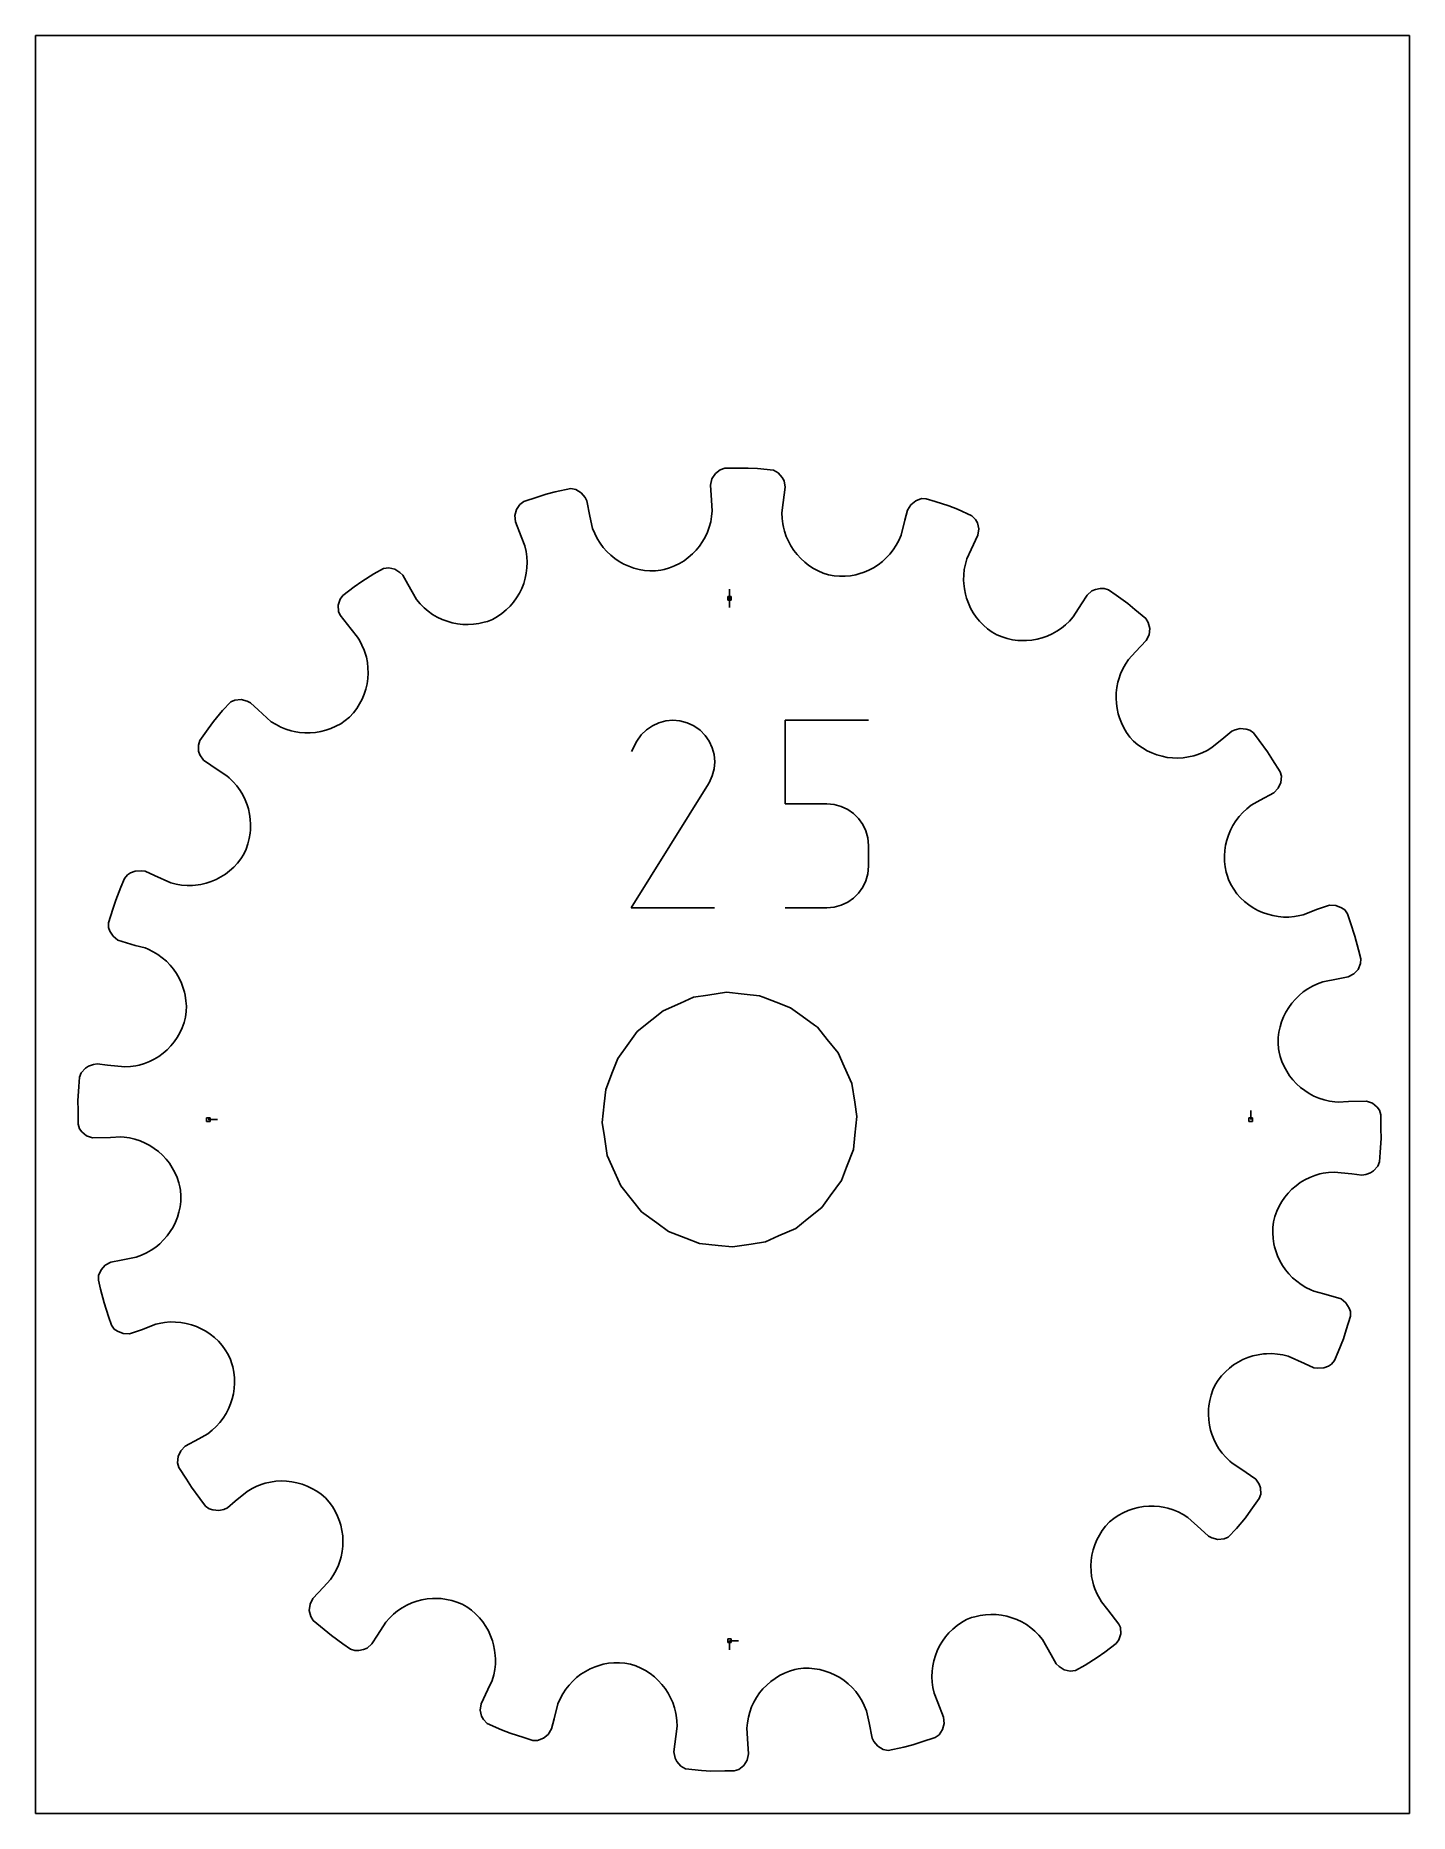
# Model space of a CAD drawing. Extents: x 0 to 216, y 0 to 279.
import ezdxf

# ---------------------------------------------------------------- set-up
doc = ezdxf.new("R2010")
doc.units = 0

msp = doc.modelspace()

# ---------------------------------------------------------------- linework, layer by layer
at = {"layer": 'annotation', "color": 1}
for p, q in [((109.051908, 190.959435), (109.051908, 192.388185)), ((109.051908, 190.959435), (109.051908, 192.388185)), ((109.051908, 192.388185), (109.051908, 190.959435)), ((109.051908, 190.959435), (109.051908, 189.530685)), ((96.931517, 170.932057), (96.001314, 170.290613)), ((97.948251, 171.400667), (96.931517, 170.932057)), ((99.026615, 171.689974), (97.948251, 171.400667)), ((100.141707, 171.793509), (99.026615, 171.689974)), ((101.268625, 171.704804), (100.141707, 171.793509)), ((102.382469, 171.417389), (101.268625, 171.704804)), ((103.458336, 170.924796), (102.382469, 171.417389)), ((104.420584, 170.241508), (103.458336, 170.924796)), ((103.458336, 170.924796), (103.458336, 170.924796)), ((117.779579, 158.662028), (117.779579, 171.794228)), ((117.779579, 171.794228), (130.876642, 171.794228)), ((94.500108, 168.5151), (93.640162, 166.865484)), ((95.182544, 169.482804), (94.500108, 168.5151)), ((96.001314, 170.290613), (95.182544, 169.482804)), ((105.225128, 169.421565), (104.420584, 170.241508)), ((105.864814, 168.490099), (105.225128, 169.421565)), ((106.332487, 167.472239), (105.864814, 168.490099)), ((106.620995, 166.393114), (106.332487, 167.472239)), ((106.723184, 165.277855), (106.620995, 166.393114)), ((106.631899, 164.151591), (106.723184, 165.277855)), ((105.840293, 161.966568), (106.339986, 163.039452)), ((106.339986, 163.039452), (106.631899, 164.151591)), ((93.621669, 142.30433), (105.723784, 161.787182)), ((105.723784, 161.787182), (105.738251, 161.805084)), ((105.723784, 161.787182), (105.723784, 161.787182)), ((105.738251, 161.805084), (105.752125, 161.823139)), ((105.752125, 161.823139), (105.765497, 161.841498)), ((105.765497, 161.841498), (105.778457, 161.860313)), ((105.778457, 161.860313), (105.791098, 161.879738)), ((105.791098, 161.879738), (105.803511, 161.899923)), ((105.803511, 161.899923), (105.815787, 161.921022)), ((105.815787, 161.921022), (105.828017, 161.943186)), ((105.828017, 161.943186), (105.840293, 161.966568)), ((105.840293, 161.966568), (105.840293, 161.966568)), ((124.328111, 158.662028), (117.779579, 158.662028)), ((125.503932, 158.556922), (124.328111, 158.662028)), ((126.611136, 158.253792), (125.503932, 158.556922)), ((127.63111, 157.770918), (126.611136, 158.253792)), ((128.545237, 157.12658), (127.63111, 157.770918)), ((129.334902, 156.339058), (128.545237, 157.12658)), ((129.98149, 155.426633), (129.334902, 156.339058)), ((130.466387, 154.407585), (129.98149, 155.426633)), ((130.770976, 153.300196), (130.466387, 154.407585)), ((130.876642, 152.122744), (130.770976, 153.300196)), ((130.876642, 148.860499), (130.876642, 152.122744)), ((130.876642, 152.122744), (130.876642, 152.122744)), ((130.770915, 147.682476), (130.876642, 148.860499)), ((129.334293, 144.637244), (129.98108, 145.552294)), ((129.98108, 145.552294), (130.466174, 146.573556)), ((130.466174, 146.573556), (130.770915, 147.682476)), ((125.503444, 142.410247), (126.61039, 142.714906)), ((126.61039, 142.714906), (127.630288, 143.199996)), ((127.630288, 143.199996), (128.544476, 143.846959)), ((128.544476, 143.846959), (129.334293, 144.637244)), ((106.718732, 142.30433), (93.621669, 142.30433)), ((117.779579, 142.30457), (124.328111, 142.30457)), ((124.328111, 142.30457), (125.503444, 142.410247)), ((124.328111, 142.30457), (124.328111, 142.30457)), ((27.144382, 109.051908), (28.573132, 109.051908)), ((190.959435, 109.051908), (190.959435, 110.480658)), ((109.051908, 27.144382), (110.480658, 27.144382)), ((109.051908, 27.144382), (110.480658, 27.144382)), ((110.480658, 27.144382), (109.051908, 27.144382)), ((109.051908, 27.144382), (109.051908, 25.715632))]:
    msp.add_line(p, q, dxfattribs=at)
at = {"layer": 'boundary', "color": 5}
for p, q in [((106.293065, 209.748071), (106.070352, 208.762199)), ((106.824876, 210.574172), (106.293065, 209.748071)), ((107.604493, 211.173586), (106.824876, 210.574172)), ((108.316122, 211.397854), (107.604493, 211.173586)), ((109.784528, 211.413155), (108.316122, 211.397854)), ((112.007266, 211.436317), (109.784528, 211.413155)), ((113.472347, 211.336319), (112.007266, 211.436317)), ((115.967532, 211.079629), (113.472347, 211.336319)), ((116.683353, 210.664152), (115.967532, 211.079629)), ((117.323531, 209.936285), (116.683353, 210.664152)), ((117.614804, 209.421196), (117.323531, 209.936285)), ((78.83241, 206.870021), (76.725604, 206.161447)), ((80.224227, 207.338126), (78.83241, 206.870021)), ((81.648387, 207.695957), (80.224227, 207.338126)), ((84.100603, 208.222995), (81.648387, 207.695957)), ((84.909952, 208.048919), (84.100603, 208.222995)), ((85.743865, 207.554675), (84.909952, 208.048919)), ((86.36502, 206.797842), (85.743865, 207.554675)), ((86.645235, 206.25765), (86.36502, 206.797842)), ((106.070352, 208.762199), (106.170891, 207.154219)), ((106.170891, 207.154219), (106.323076, 204.720204)), ((117.487777, 206.003056), (117.780093, 208.424134)), ((117.780093, 208.424134), (117.614804, 209.421196)), ((75.561773, 204.916951), (75.311151, 203.966868)), ((75.311151, 203.966868), (75.404076, 202.960579)), ((76.118312, 205.728022), (75.561773, 204.916951)), ((76.725604, 206.161447), (76.118312, 205.728022)), ((87.115349, 203.864752), (86.645235, 206.25765)), ((106.323076, 204.720204), (106.243507, 203.844001)), ((117.294664, 204.403622), (117.487777, 206.003056)), ((117.32299, 203.523994), (117.294664, 204.403622)), ((137.028512, 204.803495), (136.62721, 203.243074)), ((137.544593, 205.671668), (137.028512, 204.803495)), ((138.306217, 206.29384), (137.544593, 205.671668)), ((139.232808, 206.622774), (138.306217, 206.29384)), ((139.978733, 206.61607), (139.232808, 206.622774)), ((141.380034, 206.176884), (139.978733, 206.61607)), ((143.501194, 205.512085), (141.380034, 206.176884)), ((144.863693, 204.964283), (143.501194, 205.512085)), ((147.157421, 203.949064), (144.863693, 204.964283)), ((75.404076, 202.960579), (76.30094, 200.692848)), ((87.544727, 201.954527), (87.115349, 203.864752)), ((87.869637, 201.142707), (87.544727, 201.954527)), ((105.574811, 201.362871), (105.218923, 200.596582)), ((105.866359, 202.162041), (105.574811, 201.362871)), ((106.090444, 202.990462), (105.866359, 202.162041)), ((106.243507, 203.844001), (106.090444, 202.990462)), ((117.426487, 202.662624), (117.32299, 203.523994)), ((117.532012, 202.156504), (117.426487, 202.662624)), ((117.699099, 201.498096), (117.532012, 202.156504)), ((117.970215, 200.694852), (117.699099, 201.498096)), ((136.62721, 203.243074), (136.019756, 200.881051)), ((147.709843, 203.332721), (147.157421, 203.949064)), ((148.016066, 202.825957), (147.709843, 203.332721)), ((148.211439, 201.862654), (148.016066, 202.825957)), ((148.060645, 200.863343), (148.211439, 201.862654)), ((76.30094, 200.692848), (76.893435, 199.194721)), ((76.893435, 199.194721), (77.088701, 198.336764)), ((88.258849, 200.372277), (87.869637, 201.142707)), ((88.708365, 199.645568), (88.258849, 200.372277)), ((89.214513, 198.965503), (88.708365, 199.645568)), ((89.773247, 198.334296), (89.214513, 198.965503)), ((103.794619, 198.526812), (103.211741, 197.92563)), ((104.325491, 199.174671), (103.794619, 198.526812)), ((104.801492, 199.866205), (104.325491, 199.174671)), ((105.218923, 200.596582), (104.801492, 199.866205)), ((118.306497, 199.921868), (117.970215, 200.694852)), ((118.705087, 199.182841), (118.306497, 199.921868)), ((119.163087, 198.481327), (118.705087, 199.182841)), ((119.677586, 197.821208), (119.163087, 198.481327)), ((134.794733, 198.589055), (134.270592, 197.919264)), ((135.263902, 199.307895), (134.794733, 198.589055)), ((135.673375, 200.072294), (135.263902, 199.307895)), ((136.019756, 200.881051), (135.673375, 200.072294)), ((146.356367, 197.189357), (147.034361, 198.650936)), ((147.034361, 198.650936), (148.060645, 200.863343)), ((54.676406, 195.658959), (53.145929, 194.800862)), ((55.499804, 195.743612), (54.676406, 195.658959)), ((56.445424, 195.531122), (55.499804, 195.743612)), ((77.088701, 198.336764), (77.206496, 197.477615)), ((77.219199, 195.770446), (77.117477, 194.931371)), ((77.206496, 197.477615), (77.249395, 196.620602)), ((77.249395, 196.620602), (77.219199, 195.770446)), ((90.380615, 197.754409), (89.773247, 198.334296)), ((91.032891, 197.228637), (90.380615, 197.754409)), ((91.726238, 196.759831), (91.032891, 197.228637)), ((92.456793, 196.35027), (91.726238, 196.759831)), ((93.22048, 196.002323), (92.456793, 196.35027)), ((94.013594, 195.718928), (93.22048, 196.002323)), ((94.832271, 195.502507), (94.013594, 195.718928)), ((99.623717, 195.737397), (98.792984, 195.487691)), ((100.42075, 196.054204), (99.623717, 195.737397)), ((101.18117, 196.435134), (100.42075, 196.054204)), ((101.901648, 196.875929), (101.18117, 196.435134)), ((102.579768, 197.374097), (101.901648, 196.875929)), ((103.211741, 197.92563), (102.579768, 197.374097)), ((120.245582, 197.205632), (119.677586, 197.821208)), ((120.86455, 196.63888), (120.245582, 197.205632)), ((121.531298, 196.124217), (120.86455, 196.63888)), ((122.242961, 195.665335), (121.531298, 196.124217)), ((122.996812, 195.266158), (122.242961, 195.665335)), ((131.701365, 195.772231), (130.960979, 195.380345)), ((132.406432, 196.224489), (131.701365, 195.772231)), ((133.072441, 196.734603), (132.406432, 196.224489)), ((133.695131, 197.300332), (133.072441, 196.734603)), ((134.270592, 197.919264), (133.695131, 197.300332)), ((145.943548, 195.492653), (146.111535, 196.344123)), ((146.111535, 196.344123), (146.356367, 197.189357)), ((51.262817, 193.619764), (50.083854, 192.744259)), ((53.145929, 194.800862), (51.262817, 193.619764)), ((57.27004, 195.003239), (56.445424, 195.531122)), ((57.703574, 194.576059), (57.27004, 195.003239)), ((58.487498, 193.168518), (57.703574, 194.576059)), ((59.888933, 190.761449), (58.487498, 193.168518)), ((76.70723, 193.303555), (76.402603, 192.523325)), ((76.946492, 194.107555), (76.70723, 193.303555)), ((77.117477, 194.931371), (76.946492, 194.107555)), ((95.672686, 195.3559), (94.832271, 195.502507)), ((96.530898, 195.281421), (95.672686, 195.3559)), ((97.402721, 195.281198), (96.530898, 195.281421)), ((98.27442, 195.379847), (97.402721, 195.281198)), ((98.792984, 195.487691), (98.27442, 195.379847)), ((123.78993, 194.930107), (122.996812, 195.266158)), ((124.619308, 194.660814), (123.78993, 194.930107)), ((125.478837, 194.48522), (124.619308, 194.660814)), ((126.350085, 194.419611), (125.478837, 194.48522)), ((127.212844, 194.430003), (126.350085, 194.419611)), ((128.062726, 194.513621), (127.212844, 194.430003)), ((128.895914, 194.668443), (128.062726, 194.513621)), ((129.390723, 194.78697), (128.895914, 194.668443)), ((130.189483, 195.05111), (129.390723, 194.78697)), ((130.960979, 195.380345), (130.189483, 195.05111)), ((145.832034, 193.789533), (145.850903, 194.639571)), ((145.863949, 193.281493), (145.832034, 193.789533)), ((145.850903, 194.639571), (145.943548, 195.492653)), ((145.959145, 192.444546), (145.863949, 193.281493)), ((47.85525, 190.819445), (47.577148, 189.876155)), ((48.299248, 191.418999), (47.85525, 190.819445)), ((50.083854, 192.744259), (48.299248, 191.418999)), ((60.448874, 190.08981), (59.888933, 190.761449)), ((61.057021, 189.477413), (60.448874, 190.08981)), ((75.112388, 190.368189), (74.563587, 189.725799)), ((75.603526, 191.051223), (75.112388, 190.368189)), ((76.034136, 191.771058), (75.603526, 191.051223)), ((76.402603, 192.523325), (76.034136, 191.771058)), ((146.123752, 191.621405), (145.959145, 192.444546)), ((146.303384, 190.979746), (146.123752, 191.621405)), ((146.588818, 190.193183), (146.303384, 190.979746)), ((146.938877, 189.432155), (146.588818, 190.193183)), ((164.384151, 190.111676), (163.076547, 188.05299)), ((165.247992, 191.471703), (164.384151, 190.111676)), ((166.007479, 192.138408), (165.247992, 191.471703)), ((166.55921, 192.352723), (166.007479, 192.138408)), ((167.314737, 192.504873), (166.55921, 192.352723)), ((167.906655, 192.520868), (167.314737, 192.504873)), ((168.614142, 192.284138), (167.906655, 192.520868)), ((169.811097, 191.433383), (168.614142, 192.284138)), ((171.622941, 190.145588), (169.811097, 191.433383)), ((172.749447, 189.203511), (171.622941, 190.145588)), ((47.577148, 189.876155), (47.632101, 188.895032)), ((47.632101, 188.895032), (47.872642, 188.335978)), ((47.872642, 188.335978), (49.585279, 186.087023)), ((61.708845, 188.925437), (61.057021, 189.477413)), ((62.400422, 188.434776), (61.708845, 188.925437)), ((63.126963, 188.006972), (62.400422, 188.434776)), ((63.883734, 187.643375), (63.126963, 188.006972)), ((64.666502, 187.345144), (63.883734, 187.643375)), ((65.470842, 187.11339), (64.666502, 187.345144)), ((70.999776, 187.335602), (70.497344, 187.191552)), ((71.821637, 187.650787), (70.999776, 187.335602)), ((72.584907, 188.087059), (71.821637, 187.650787)), ((73.297589, 188.581103), (72.584907, 188.087059)), ((73.958088, 189.128608), (73.297589, 188.581103)), ((74.563587, 189.725799), (73.958088, 189.128608)), ((147.352299, 188.70176), (146.938877, 189.432155)), ((147.827446, 188.006396), (147.352299, 188.70176)), ((148.362479, 187.349962), (147.827446, 188.006396)), ((148.956082, 186.737435), (148.362479, 187.349962)), ((162.497432, 187.391177), (161.871679, 186.790609)), ((163.076547, 188.05299), (162.497432, 187.391177)), ((174.45465, 187.777479), (172.749447, 189.203511)), ((174.863197, 187.153348), (174.45465, 187.777479)), ((49.585279, 186.087023), (50.611716, 184.845287)), ((50.611716, 184.845287), (50.883042, 184.390346)), ((66.292308, 186.949433), (65.470842, 187.11339)), ((67.126166, 186.854621), (66.292308, 186.949433)), ((67.968186, 186.830128), (67.126166, 186.854621)), ((68.813756, 186.877272), (67.968186, 186.830128)), ((69.65826, 186.997344), (68.813756, 186.877272)), ((70.497344, 187.191552), (69.65826, 186.997344)), ((149.60638, 186.172569), (148.956082, 186.737435)), ((150.311878, 185.660148), (149.60638, 186.172569)), ((151.075261, 185.227774), (150.311878, 185.660148)), ((151.88366, 184.896164), (151.075261, 185.227774)), ((152.707136, 184.639082), (151.88366, 184.896164)), ((153.541349, 184.456012), (152.707136, 184.639082)), ((154.381735, 184.345951), (153.541349, 184.456012)), ((157.390912, 184.528789), (156.565679, 184.384857)), ((158.201179, 184.740999), (157.390912, 184.528789)), ((158.992435, 185.02064), (158.201179, 184.740999)), ((159.759327, 185.36609), (158.992435, 185.02064)), ((160.498024, 185.777157), (159.759327, 185.36609)), ((161.203495, 186.252016), (160.498024, 185.777157)), ((161.871679, 186.790609), (161.203495, 186.252016)), ((174.522765, 184.315602), (174.974643, 185.218858)), ((175.086862, 186.195882), (174.863197, 187.153348)), ((174.974643, 185.218858), (175.086862, 186.195882)), ((50.883042, 184.390346), (51.289967, 183.619541)), ((51.289967, 183.619541), (51.624537, 182.826025)), ((51.624537, 182.826025), (51.839246, 182.18166)), ((51.839246, 182.18166), (51.980095, 181.68913)), ((51.980095, 181.68913), (52.14236, 180.85985)), ((154.889092, 184.305998), (154.381735, 184.345951)), ((155.730328, 184.310351), (154.889092, 184.305998)), ((156.565679, 184.384857), (155.730328, 184.310351)), ((171.766604, 181.347989), (172.863056, 182.52856)), ((172.863056, 182.52856), (174.522765, 184.315602)), ((52.14236, 180.85985), (52.233898, 180.023652)), ((52.255493, 179.184748), (52.206462, 178.348833)), ((52.233898, 180.023652), (52.255493, 179.184748)), ((170.217047, 178.276372), (170.497969, 179.079064)), ((170.497969, 179.079064), (170.849803, 179.862019)), ((170.849803, 179.862019), (171.272658, 180.619865)), ((171.272658, 180.619865), (171.766604, 181.347989)), ((51.901353, 176.701825), (51.645306, 175.900526)), ((52.08869, 177.519372), (51.901353, 176.701825)), ((52.206462, 178.348833), (52.08869, 177.519372)), ((169.79727, 175.287244), (169.824735, 176.124286)), ((169.824735, 176.124286), (169.922271, 176.957738)), ((169.922271, 176.957738), (170.090265, 177.783132)), ((170.090265, 177.783132), (170.217047, 178.276372)), ((29.38426, 173.328143), (27.958229, 171.622941)), ((30.702178, 174.700669), (29.38426, 173.328143)), ((31.331367, 174.952175), (30.702178, 174.700669)), ((32.296613, 175.042219), (31.331367, 174.952175)), ((33.244291, 174.794877), (32.296613, 175.042219)), ((33.788215, 174.522765), (33.244291, 174.794877)), ((34.968786, 173.426313), (33.788215, 174.522765)), ((37.045489, 171.570103), (34.968786, 173.426313)), ((50.471737, 173.640048), (49.94632, 172.949963)), ((50.930227, 174.364959), (50.471737, 173.640048)), ((51.322111, 175.119719), (50.930227, 174.364959)), ((51.645306, 175.900526), (51.322111, 175.119719)), ((169.839661, 174.451288), (169.79727, 175.287244)), ((169.95184, 173.621024), (169.839661, 174.451288)), ((170.133751, 172.801506), (169.95184, 173.621024)), ((27.958229, 171.622941), (27.107474, 170.425985)), ((37.785437, 171.104439), (37.045489, 171.570103)), ((38.553272, 170.709837), (37.785437, 171.104439)), ((39.344078, 170.386213), (38.553272, 170.709837)), ((46.424386, 170.495801), (45.626292, 170.217152)), ((47.200886, 170.843532), (46.424386, 170.495801)), ((47.951785, 171.259943), (47.200886, 170.843532)), ((48.671176, 171.745375), (47.951785, 171.259943)), ((49.354915, 172.299203), (48.671176, 171.745375)), ((49.94632, 172.949963), (49.354915, 172.299203)), ((170.328004, 172.160029), (170.133751, 172.801506)), ((170.634135, 171.370525), (170.328004, 172.160029)), ((171.009188, 170.60421), (170.634135, 171.370525)), ((171.453057, 169.865845), (171.009188, 170.60421)), ((189.285341, 170.493577), (188.525704, 170.312807)), ((190.251413, 170.416035), (189.285341, 170.493577)), ((25.819678, 168.614142), (25.582949, 167.906655)), ((25.582949, 167.906655), (25.609511, 166.923699)), ((27.107474, 170.425985), (25.819678, 168.614142)), ((40.153293, 170.133291), (39.344078, 170.386213)), ((40.646533, 170.006509), (40.153293, 170.133291)), ((41.476092, 169.866621), (40.646533, 170.006509)), ((42.312118, 169.797065), (41.476092, 169.866621)), ((43.14983, 169.797405), (42.312118, 169.797065)), ((43.984626, 169.867576), (43.14983, 169.797405)), ((44.811897, 170.007507), (43.984626, 169.867576)), ((45.626292, 170.217152), (44.811897, 170.007507)), ((171.965698, 169.160637), (171.453057, 169.865845)), ((172.558088, 168.51363), (171.965698, 169.160637)), ((173.224492, 167.948476), (172.558088, 168.51363)), ((173.928432, 167.449684), (173.224492, 167.948476)), ((186.724914, 169.045828), (184.845287, 167.492101)), ((187.96665, 170.072266), (186.724914, 169.045828)), ((188.525704, 170.312807), (187.96665, 170.072266)), ((190.819445, 170.248567), (190.251413, 170.416035)), ((191.419, 169.804569), (190.819445, 170.248567)), ((192.294504, 168.625606), (191.419, 169.804569)), ((193.619764, 166.841), (192.294504, 168.625606)), ((25.609511, 166.923699), (25.823826, 166.371968)), ((25.823826, 166.371968), (26.366886, 165.550129)), ((26.366886, 165.550129), (28.690799, 163.940388)), ((174.665217, 167.017691), (173.928432, 167.449684)), ((175.430339, 166.653133), (174.665217, 167.017691)), ((176.219298, 166.356651), (175.430339, 166.653133)), ((177.027061, 166.127938), (176.219298, 166.356651)), ((177.849347, 165.968275), (177.027061, 166.127938)), ((178.681376, 165.87785), (177.849347, 165.968275)), ((179.51848, 165.856915), (178.681376, 165.87785)), ((180.356307, 165.906335), (179.51848, 165.856915)), ((181.189753, 166.026009), (180.356307, 165.906335)), ((182.014509, 166.21677), (181.189753, 166.026009)), ((182.50704, 166.35762), (182.014509, 166.21677)), ((183.308875, 166.663438), (182.50704, 166.35762)), ((184.089799, 167.041529), (183.308875, 166.663438)), ((184.845287, 167.492101), (184.089799, 167.041529)), ((194.400032, 165.596962), (193.619764, 166.841)), ((195.58113, 163.71385), (194.400032, 165.596962)), ((28.690799, 163.940388), (30.050827, 163.076547)), ((30.050827, 163.076547), (30.449358, 162.727814)), ((30.449358, 162.727814), (31.074291, 162.120615)), ((31.074291, 162.120615), (31.637539, 161.469311)), ((195.77677, 162.993825), (195.58113, 163.71385)), ((195.693421, 162.01395), (195.77677, 162.993825)), ((31.637539, 161.469311), (32.137752, 160.778674)), ((32.137752, 160.778674), (32.574197, 160.053194)), ((32.574197, 160.053194), (32.945751, 159.297519)), ((32.945751, 159.297519), (33.251572, 158.515955)), ((192.445451, 159.213609), (194.576059, 160.400243)), ((194.576059, 160.400243), (195.285447, 161.120181)), ((195.285447, 161.120181), (195.693421, 162.01395)), ((33.251572, 158.515955), (33.447239, 157.87884)), ((33.447239, 157.87884), (33.632286, 157.062619)), ((33.632286, 157.062619), (33.7486, 156.233361)), ((188.615049, 155.987397), (189.130488, 156.664227)), ((189.130488, 156.664227), (189.706602, 157.299531)), ((189.706602, 157.299531), (190.342969, 157.889738)), ((190.342969, 157.889738), (191.03791, 158.429685)), ((191.03791, 158.429685), (192.445451, 159.213609)), ((33.731473, 154.04656), (33.592531, 153.207592)), ((33.771425, 154.553917), (33.731473, 154.04656)), ((33.7486, 156.233361), (33.795198, 155.395669)), ((33.795198, 155.395669), (33.771425, 154.553917)), ((187.189493, 152.957555), (187.447972, 153.754257)), ((187.447972, 153.754257), (187.772464, 154.527821)), ((187.772464, 154.527821), (188.161894, 155.273498)), ((188.161894, 155.273498), (188.615049, 155.987397)), ((33.09359, 151.558063), (32.732325, 150.756308)), ((33.380309, 152.37652), (33.09359, 151.558063)), ((33.592531, 153.207592), (33.380309, 152.37652)), ((186.82283, 150.471896), (186.875624, 151.311767)), ((186.875624, 151.311767), (186.998193, 152.141653)), ((186.998193, 152.141653), (187.189493, 152.957555)), ((15.661079, 148.093789), (14.943077, 147.813767)), ((16.638707, 148.15145), (15.661079, 148.093789)), ((17.240474, 148.060645), (16.638707, 148.15145)), ((30.502967, 148.135381), (29.829506, 147.624015)), ((31.133627, 148.706239), (30.502967, 148.135381)), ((31.718706, 149.334271), (31.133627, 148.706239)), ((32.252974, 150.018275), (31.718706, 149.334271)), ((32.732325, 150.756308), (32.252974, 150.018275)), ((186.841176, 149.626623), (186.82283, 150.471896)), ((186.931912, 148.780603), (186.841176, 149.626623)), ((187.096389, 147.938394), (186.931912, 148.780603)), ((13.420944, 145.563621), (12.591732, 143.501194)), ((13.968745, 146.926119), (13.420944, 145.563621)), ((14.436313, 147.507544), (13.968745, 146.926119)), ((14.943077, 147.813767), (14.436313, 147.507544)), ((18.702053, 147.382651), (17.240474, 148.060645)), ((21.250709, 146.258969), (18.702053, 147.382651)), ((22.098424, 146.044707), (21.250709, 146.258969)), ((22.950535, 145.906692), (22.098424, 146.044707)), ((23.802406, 145.843396), (22.950535, 145.906692)), ((24.649909, 145.853118), (23.802406, 145.843396)), ((25.157949, 145.885034), (24.649909, 145.853118)), ((25.990459, 146.008105), (25.157949, 145.885034)), ((26.80741, 146.200152), (25.990459, 146.008105)), ((27.603402, 146.459647), (26.80741, 146.200152)), ((28.375694, 146.784345), (27.603402, 146.459647)), ((29.119672, 147.172795), (28.375694, 146.784345)), ((29.829506, 147.624015), (29.119672, 147.172795)), ((187.240438, 147.435962), (187.096389, 147.938394)), ((187.460988, 146.777089), (187.240438, 147.435962)), ((187.824344, 145.978537), (187.460988, 146.777089)), ((188.283599, 145.235392), (187.824344, 145.978537)), ((12.591732, 143.501194), (12.152546, 142.099894)), ((188.79891, 144.543469), (188.283599, 145.235392)), ((189.366182, 143.90485), (188.79891, 144.543469)), ((189.981354, 143.321906), (189.366182, 143.90485)), ((190.639912, 142.796045), (189.981354, 143.321906)), ((191.337587, 142.328986), (190.639912, 142.796045)), ((203.360899, 142.736709), (201.462451, 142.107247)), ((204.344829, 142.692964), (203.360899, 142.736709)), ((205.23961, 142.320642), (204.344829, 142.692964)), ((11.487747, 139.978734), (11.481042, 139.232808)), ((12.152546, 142.099894), (11.487747, 139.978734)), ((192.070324, 141.923098), (191.337587, 142.328986)), ((192.833715, 141.580028), (192.070324, 141.923098)), ((193.623401, 141.301404), (192.833715, 141.580028)), ((194.435284, 141.089304), (193.623401, 141.301404)), ((195.26517, 140.945873), (194.435284, 141.089304)), ((196.108654, 140.872605), (195.26517, 140.945873)), ((196.961538, 140.871488), (196.108654, 140.872605)), ((197.8194, 140.944182), (196.961538, 140.871488)), ((198.678075, 141.092796), (197.8194, 140.944182)), ((199.19472, 141.210382), (198.678075, 141.092796)), ((201.462451, 142.107247), (199.19472, 141.210382)), ((205.728022, 141.985505), (205.23961, 142.320642)), ((206.161447, 141.378212), (205.728022, 141.985505)), ((206.629552, 139.986396), (206.161447, 141.378212)), ((207.338126, 137.87959), (206.629552, 139.986396)), ((11.481042, 139.232808), (11.679121, 138.674832)), ((11.679121, 138.674832), (12.184637, 137.847581)), ((12.184637, 137.847581), (12.954946, 137.233818)), ((12.954946, 137.233818), (15.662345, 136.421058)), ((207.879778, 135.723825), (207.338126, 137.87959)), ((15.662345, 136.421058), (17.222766, 136.019756)), ((17.222766, 136.019756), (17.709784, 135.811172)), ((17.709784, 135.811172), (18.491829, 135.426798)), ((18.491829, 135.426798), (19.228794, 134.981377)), ((19.228794, 134.981377), (19.918097, 134.479105)), ((19.918097, 134.479105), (20.557262, 133.92406)), ((208.237609, 134.299665), (207.879778, 135.723825)), ((208.200872, 133.554472), (208.237609, 134.299665)), ((20.557262, 133.92406), (21.144156, 133.320158)), ((21.144156, 133.320158), (21.676395, 132.671382)), ((21.676395, 132.671382), (22.151669, 131.981853)), ((22.151669, 131.981853), (22.567572, 131.255518)), ((204.676832, 131.148011), (206.25765, 131.458581)), ((206.25765, 131.458581), (207.15471, 131.923915)), ((207.15471, 131.923915), (207.818905, 132.648011)), ((207.818905, 132.648011), (208.200872, 133.554472)), ((22.567572, 131.255518), (22.921731, 130.496399)), ((22.921731, 130.496399), (23.211767, 129.708485)), ((23.211767, 129.708485), (23.395149, 129.063838)), ((23.395149, 129.063838), (23.513676, 128.569029)), ((23.513676, 128.569029), (23.640747, 127.728248)), ((197.972416, 127.975967), (198.573365, 128.564831)), ((198.573365, 128.564831), (199.224561, 129.103659)), ((199.224561, 129.103659), (199.923697, 129.588218)), ((199.923697, 129.588218), (200.668622, 130.014584)), ((200.668622, 130.014584), (201.455901, 130.379251)), ((201.455901, 130.379251), (202.283934, 130.677897)), ((202.283934, 130.677897), (204.676832, 131.148011)), ((23.676641, 126.005058), (23.580252, 125.131199)), ((23.640747, 127.728248), (23.695659, 126.872354)), ((23.695659, 126.872354), (23.676641, 126.005058)), ((196.125478, 125.194556), (196.498775, 125.945937)), ((196.498775, 125.945937), (196.932293, 126.662734)), ((196.932293, 126.662734), (197.424411, 127.340589)), ((197.424411, 127.340589), (197.972416, 127.975967)), ((23.055706, 123.465424), (22.693611, 122.687233)), ((23.352333, 124.281137), (23.055706, 123.465424)), ((23.580252, 125.131199), (23.352333, 124.281137)), ((195.397105, 122.770155), (195.572138, 123.60278)), ((195.572138, 123.60278), (195.815903, 124.412242)), ((195.815903, 124.412242), (196.125478, 125.194556)), ((21.251648, 120.606576), (20.664677, 120.007099)), ((21.787796, 121.255048), (21.251648, 120.606576)), ((22.269936, 121.949462), (21.787796, 121.255048)), ((22.693611, 122.687233), (22.269936, 121.949462)), ((195.263094, 121.050647), (195.293528, 121.917946)), ((195.308602, 120.171975), (195.263094, 121.050647)), ((195.293528, 121.917946), (195.397105, 122.770155)), ((195.416446, 119.653411), (195.308602, 120.171975)), ((8.342338, 117.42238), (7.827249, 117.131107)), ((9.07927, 117.680559), (8.342338, 117.42238)), ((9.679682, 117.780093), (9.07927, 117.680559)), ((11.279117, 117.58698), (9.679682, 117.780093)), ((14.050127, 117.305933), (11.279117, 117.58698)), ((14.922492, 117.364163), (14.050127, 117.305933)), ((15.77555, 117.4962), (14.922492, 117.364163)), ((16.28167, 117.601724), (15.77555, 117.4962)), ((17.096241, 117.846498), (16.28167, 117.601724)), ((17.882338, 118.157486), (17.096241, 117.846498)), ((18.635473, 118.532056), (17.882338, 118.157486)), ((19.353143, 118.967004), (18.635473, 118.532056)), ((20.030203, 119.4599), (19.353143, 118.967004)), ((20.664677, 120.007099), (20.030203, 119.4599)), ((195.587029, 118.980352), (195.416446, 119.653411)), ((195.863429, 118.163025), (195.587029, 118.980352)), ((196.205745, 117.380558), (195.863429, 118.163025)), ((196.610491, 116.636027), (196.205745, 117.380558)), ((6.918865, 115.690053), (6.818868, 114.224972)), ((7.183614, 116.387554), (6.918865, 115.690053)), ((7.827249, 117.131107), (7.183614, 116.387554)), ((197.074109, 115.9324), (196.610491, 116.636027)), ((197.593507, 115.272638), (197.074109, 115.9324)), ((198.164791, 114.660196), (197.593507, 115.272638)), ((198.784542, 114.098007), (198.164791, 114.660196)), ((6.818868, 114.224972), (6.6675, 112.007266)), ((6.6675, 112.007266), (6.682801, 110.538861)), ((199.449776, 113.588963), (198.784542, 114.098007)), ((200.156762, 113.136263), (199.449776, 113.588963)), ((200.901426, 112.743315), (200.156762, 113.136263)), ((201.680796, 112.413022), (200.901426, 112.743315)), ((202.491602, 112.148312), (201.680796, 112.413022)), ((203.330015, 111.952481), (202.491602, 112.148312)), ((204.19257, 111.828655), (203.330015, 111.952481)), ((204.720204, 111.78074), (204.19257, 111.828655)), ((206.328185, 111.881279), (204.720204, 111.78074)), ((209.154397, 111.944865), (206.328185, 111.881279)), ((210.076709, 111.599187), (209.154397, 111.944865)), ((6.682801, 110.538861), (6.705963, 108.316122)), ((210.81263, 110.968794), (210.076709, 111.599187)), ((211.173586, 110.499323), (210.81263, 110.968794)), ((211.397854, 109.787695), (211.173586, 110.499323)), ((211.421016, 107.564956), (211.397854, 109.787695)), ((6.705963, 108.316122), (6.930231, 107.604494)), ((6.930231, 107.604494), (7.291187, 107.135022)), ((7.291187, 107.135022), (8.027108, 106.504629)), ((8.027108, 106.504629), (8.94942, 106.158952)), ((8.94942, 106.158952), (11.775632, 106.222538)), ((11.775632, 106.222538), (13.383613, 106.323076)), ((13.383613, 106.323076), (13.911246, 106.275161)), ((13.911246, 106.275161), (14.773801, 106.151336)), ((211.436317, 106.096551), (211.421016, 107.564956)), ((14.773801, 106.151336), (15.612215, 105.955504)), ((15.612215, 105.955504), (16.423021, 105.690794)), ((16.423021, 105.690794), (17.202391, 105.360502)), ((17.202391, 105.360502), (17.947055, 104.967554)), ((17.947055, 104.967554), (18.654041, 104.514853)), ((18.654041, 104.514853), (19.319274, 104.00581)), ((19.319274, 104.00581), (19.939025, 103.443621)), ((19.939025, 103.443621), (20.51031, 102.831179)), ((211.184952, 102.413764), (211.284949, 103.878844)), ((211.284949, 103.878844), (211.436317, 106.096551)), ((20.51031, 102.831179), (21.029708, 102.171417)), ((21.029708, 102.171417), (21.493327, 101.46779)), ((21.493327, 101.46779), (21.898072, 100.723259)), ((21.898072, 100.723259), (22.240388, 99.940791)), ((201.822147, 100.502093), (202.328267, 100.607617)), ((202.328267, 100.607617), (203.181325, 100.739654)), ((203.181325, 100.739654), (204.05369, 100.797884)), ((204.05369, 100.797884), (206.8247, 100.516837)), ((209.024546, 100.423258), (209.761478, 100.681437)), ((209.761478, 100.681437), (210.276567, 100.97271)), ((210.276567, 100.97271), (210.920203, 101.716262)), ((210.920203, 101.716262), (211.184952, 102.413764)), ((22.240388, 99.940791), (22.516788, 99.123465)), ((22.516788, 99.123465), (22.687371, 98.450405)), ((22.687371, 98.450405), (22.795215, 97.931842)), ((22.795215, 97.931842), (22.840723, 97.053169)), ((196.852169, 97.49724), (197.43914, 98.096717)), ((197.43914, 98.096717), (198.073614, 98.643917)), ((198.073614, 98.643917), (198.750674, 99.136813)), ((198.750674, 99.136813), (199.468344, 99.571761)), ((199.468344, 99.571761), (200.221479, 99.946331)), ((200.221479, 99.946331), (201.007576, 100.257319)), ((201.007576, 100.257319), (201.822147, 100.502093)), ((206.8247, 100.516837), (208.424135, 100.323724)), ((208.424135, 100.323724), (209.024546, 100.423258)), ((22.706711, 95.333662), (22.531679, 94.501037)), ((22.810289, 96.185871), (22.706711, 95.333662)), ((22.840723, 97.053169), (22.810289, 96.185871)), ((195.048111, 94.638393), (195.410206, 95.416584)), ((195.410206, 95.416584), (195.833881, 96.154355)), ((195.833881, 96.154355), (196.316021, 96.848769)), ((196.316021, 96.848769), (196.852169, 97.49724)), ((21.978338, 92.90926), (21.605042, 92.15788)), ((22.287914, 93.691575), (21.978338, 92.90926)), ((22.531679, 94.501037), (22.287914, 93.691575)), ((194.427176, 92.098759), (194.523565, 92.972617)), ((194.523565, 92.972617), (194.751484, 93.822679)), ((194.751484, 93.822679), (195.048111, 94.638393)), ((19.530452, 89.538986), (18.879256, 89.000158)), ((20.131401, 90.12785), (19.530452, 89.538986)), ((20.679407, 90.763228), (20.131401, 90.12785)), ((21.171524, 91.441083), (20.679407, 90.763228)), ((21.605042, 92.15788), (21.171524, 91.441083)), ((194.408158, 91.231463), (194.427176, 92.098759)), ((194.46307, 90.375569), (194.408158, 91.231463)), ((194.590141, 89.534788), (194.46307, 90.375569)), ((194.708668, 89.039979), (194.590141, 89.534788)), ((11.846168, 86.645235), (10.949107, 86.179902)), ((13.426985, 86.955806), (11.846168, 86.645235)), ((15.819883, 87.425919), (13.426985, 86.955806)), ((16.647916, 87.724566), (15.819883, 87.425919)), ((17.435195, 88.089232), (16.647916, 87.724566)), ((18.18012, 88.515598), (17.435195, 88.089232)), ((18.879256, 89.000158), (18.18012, 88.515598)), ((194.89205, 88.395332), (194.708668, 89.039979)), ((195.182086, 87.607418), (194.89205, 88.395332)), ((195.536245, 86.848298), (195.182086, 87.607418)), ((195.952147, 86.121963), (195.536245, 86.848298)), ((9.902945, 84.549345), (9.866207, 83.804152)), ((10.284912, 85.455806), (9.902945, 84.549345)), ((10.949107, 86.179902), (10.284912, 85.455806)), ((196.427422, 85.432434), (195.952147, 86.121963)), ((196.959661, 84.783658), (196.427422, 85.432434)), ((197.546555, 84.179757), (196.959661, 84.783658)), ((198.18572, 83.624712), (197.546555, 84.179757)), ((9.866207, 83.804152), (10.224039, 82.379991)), ((10.224039, 82.379991), (10.765691, 80.224227)), ((198.875023, 83.12244), (198.18572, 83.624712)), ((199.611988, 82.677019), (198.875023, 83.12244)), ((200.394033, 82.292645), (199.611988, 82.677019)), ((200.881051, 82.08406), (200.394033, 82.292645)), ((202.441472, 81.682759), (200.881051, 82.08406)), ((205.14887, 80.869998), (202.441472, 81.682759)), ((10.765691, 80.224227), (11.474265, 78.117421)), ((205.919179, 80.256236), (205.14887, 80.869998)), ((206.424696, 79.428985), (205.919179, 80.256236)), ((206.622774, 78.871009), (206.424696, 79.428985)), ((206.61607, 78.125083), (206.622774, 78.871009)), ((11.474265, 78.117421), (11.942369, 76.725604)), ((11.942369, 76.725604), (12.375795, 76.118312)), ((12.375795, 76.118312), (12.864207, 75.783174)), ((12.864207, 75.783174), (13.758988, 75.410853)), ((14.742917, 75.367108), (16.641366, 75.99657)), ((16.641366, 75.99657), (18.909097, 76.893435)), ((18.909097, 76.893435), (19.425742, 77.011021)), ((19.425742, 77.011021), (20.284417, 77.159635)), ((20.284417, 77.159635), (21.142279, 77.232329)), ((21.142279, 77.232329), (21.995163, 77.231211)), ((21.995163, 77.231211), (22.838646, 77.157944)), ((22.838646, 77.157944), (23.668533, 77.014513)), ((23.668533, 77.014513), (24.480416, 76.802413)), ((24.480416, 76.802413), (25.270102, 76.523789)), ((25.270102, 76.523789), (26.033493, 76.180719)), ((26.033493, 76.180719), (26.76623, 75.774831)), ((26.76623, 75.774831), (27.463904, 75.307772)), ((205.512085, 74.602622), (205.95127, 76.003923)), ((205.95127, 76.003923), (206.61607, 78.125083)), ((13.758988, 75.410853), (14.742917, 75.367108)), ((27.463904, 75.307772), (28.122463, 74.781911)), ((28.122463, 74.781911), (28.737635, 74.198967)), ((28.737635, 74.198967), (29.304906, 73.560348)), ((29.304906, 73.560348), (29.820218, 72.868425)), ((29.820218, 72.868425), (30.279473, 72.12528)), ((204.682873, 72.540196), (205.512085, 74.602622)), ((30.279473, 72.12528), (30.642829, 71.326727)), ((30.642829, 71.326727), (30.863378, 70.667855)), ((30.863378, 70.667855), (31.007427, 70.165423)), ((31.007427, 70.165423), (31.171905, 69.323214)), ((186.970191, 69.397578), (187.600849, 69.968435)), ((187.600849, 69.968435), (188.274311, 70.479801)), ((188.274311, 70.479801), (188.984145, 70.931022)), ((188.984145, 70.931022), (189.728123, 71.319472)), ((189.728123, 71.319472), (190.500415, 71.64417)), ((190.500415, 71.64417), (191.296406, 71.903665)), ((191.296406, 71.903665), (192.113358, 72.095712)), ((192.113358, 72.095712), (192.945868, 72.218783)), ((192.945868, 72.218783), (193.453908, 72.250699)), ((193.453908, 72.250699), (194.30141, 72.260421)), ((194.30141, 72.260421), (195.153281, 72.197125)), ((195.153281, 72.197125), (196.005393, 72.05911)), ((196.005393, 72.05911), (196.853108, 71.844848)), ((196.853108, 71.844848), (199.401763, 70.721165)), ((199.401763, 70.721165), (200.863343, 70.043172)), ((200.863343, 70.043172), (201.46511, 69.952366)), ((201.46511, 69.952366), (202.442738, 70.010028)), ((202.442738, 70.010028), (203.16074, 70.29005)), ((203.16074, 70.29005), (203.667504, 70.596273)), ((203.667504, 70.596273), (204.135072, 71.177698)), ((204.135072, 71.177698), (204.682873, 72.540196)), ((31.171905, 69.323214), (31.262641, 68.477194)), ((31.280987, 67.63192), (31.228193, 66.79205)), ((31.262641, 68.477194), (31.280987, 67.63192)), ((185.010226, 66.545754), (185.371492, 67.347509)), ((185.371492, 67.347509), (185.850843, 68.085542)), ((185.850843, 68.085542), (186.38511, 68.769546)), ((186.38511, 68.769546), (186.970191, 69.397578)), ((30.655845, 64.349559), (30.331352, 63.575996)), ((30.914324, 65.146261), (30.655845, 64.349559)), ((31.105624, 65.962164), (30.914324, 65.146261)), ((31.228193, 66.79205), (31.105624, 65.962164)), ((184.372344, 64.057257), (184.511286, 64.896224)), ((184.511286, 64.896224), (184.723508, 65.727296)), ((184.723508, 65.727296), (185.010226, 66.545754)), ((29.488768, 62.11642), (28.973329, 61.43959)), ((29.941923, 62.830319), (29.488768, 62.11642)), ((30.331352, 63.575996), (29.941923, 62.830319)), ((184.308619, 62.708148), (184.332392, 63.5499)), ((184.355217, 61.870456), (184.308619, 62.708148)), ((184.332392, 63.5499), (184.372344, 64.057257)), ((184.47153, 61.041198), (184.355217, 61.870456)), ((25.658365, 58.890208), (23.527758, 57.703574)), ((27.065907, 59.674132), (25.658365, 58.890208)), ((27.760848, 60.214079), (27.065907, 59.674132)), ((28.397215, 60.804286), (27.760848, 60.214079)), ((28.973329, 61.43959), (28.397215, 60.804286)), ((184.656578, 60.224977), (184.47153, 61.041198)), ((184.852245, 59.587861), (184.656578, 60.224977)), ((185.158066, 58.806298), (184.852245, 59.587861)), ((185.52962, 58.050622), (185.158066, 58.806298)), ((22.410396, 56.089866), (22.327046, 55.109992)), ((22.81837, 56.983636), (22.410396, 56.089866)), ((23.527758, 57.703574), (22.81837, 56.983636)), ((185.966065, 57.325143), (185.52962, 58.050622)), ((186.466278, 56.634506), (185.966065, 57.325143)), ((187.029526, 55.983202), (186.466278, 56.634506)), ((187.654459, 55.376002), (187.029526, 55.983202)), ((22.327046, 55.109992), (22.522687, 54.389967)), ((22.522687, 54.389967), (23.703785, 52.506855)), ((188.05299, 55.02727), (187.654459, 55.376002)), ((189.413017, 54.163429), (188.05299, 55.02727)), ((191.736931, 52.553687), (189.413017, 54.163429)), ((23.703785, 52.506855), (24.484053, 51.262817)), ((24.484053, 51.262817), (25.809313, 49.47821)), ((31.378903, 49.057988), (33.25853, 50.611716)), ((33.25853, 50.611716), (34.014018, 51.062288)), ((34.014018, 51.062288), (34.794942, 51.440379)), ((34.794942, 51.440379), (35.596777, 51.746197)), ((35.596777, 51.746197), (36.089308, 51.887046)), ((36.089308, 51.887046), (36.914064, 52.077808)), ((36.914064, 52.077808), (37.74751, 52.197482)), ((37.74751, 52.197482), (38.585337, 52.246902)), ((38.585337, 52.246902), (39.422441, 52.225967)), ((39.422441, 52.225967), (40.25447, 52.135542)), ((40.25447, 52.135542), (41.076756, 51.975879)), ((41.076756, 51.975879), (41.884519, 51.747166)), ((41.884519, 51.747166), (42.673478, 51.450684)), ((42.673478, 51.450684), (43.4386, 51.086125)), ((43.4386, 51.086125), (44.175385, 50.654133)), ((44.175385, 50.654133), (44.879325, 50.155341)), ((192.279991, 51.731849), (191.736931, 52.553687)), ((192.494306, 51.180118), (192.279991, 51.731849)), ((192.520868, 50.197162), (192.494306, 51.180118)), ((25.809313, 49.47821), (26.684817, 48.299248)), ((26.684817, 48.299248), (27.284372, 47.85525)), ((27.284372, 47.85525), (27.852404, 47.687782)), ((27.852404, 47.687782), (28.818476, 47.61024)), ((28.818476, 47.61024), (29.578113, 47.79101)), ((29.578113, 47.79101), (30.137167, 48.031551)), ((30.137167, 48.031551), (31.378903, 49.057988)), ((44.879325, 50.155341), (45.545729, 49.590186)), ((45.545729, 49.590186), (46.138119, 48.94318)), ((46.138119, 48.94318), (46.65076, 48.237972)), ((46.65076, 48.237972), (47.094629, 47.499607)), ((47.094629, 47.499607), (47.469682, 46.733291)), ((170.902931, 47.260285), (171.679431, 47.608015)), ((171.679431, 47.608015), (172.477525, 47.886665)), ((172.477525, 47.886665), (173.29192, 48.09631)), ((173.29192, 48.09631), (174.119191, 48.23624)), ((174.119191, 48.23624), (174.953986, 48.306411)), ((174.953986, 48.306411), (175.791699, 48.306752)), ((175.791699, 48.306752), (176.627724, 48.237196)), ((176.627724, 48.237196), (177.457284, 48.097308)), ((177.457284, 48.097308), (177.950524, 47.970526)), ((177.950524, 47.970526), (178.759738, 47.717604)), ((178.759738, 47.717604), (179.550545, 47.39398)), ((190.145588, 46.480876), (190.996343, 47.677832)), ((190.996343, 47.677832), (192.284139, 49.489675)), ((192.284139, 49.489675), (192.520868, 50.197162)), ((47.469682, 46.733291), (47.775813, 45.943788)), ((47.775813, 45.943788), (47.970066, 45.30231)), ((47.970066, 45.30231), (48.151977, 44.482793)), ((167.632079, 44.463768), (168.157497, 45.153854)), ((168.157497, 45.153854), (168.748902, 45.804613)), ((168.748902, 45.804613), (169.432641, 46.358442)), ((169.432641, 46.358442), (170.152032, 46.843874)), ((170.152032, 46.843874), (170.902931, 47.260285)), ((179.550545, 47.39398), (180.31838, 46.999378)), ((180.31838, 46.999378), (181.058328, 46.533714)), ((181.058328, 46.533714), (183.13503, 44.677504)), ((187.401639, 43.403148), (188.719557, 44.775674)), ((188.719557, 44.775674), (190.145588, 46.480876)), ((48.151977, 44.482793), (48.264156, 43.652529)), ((48.279081, 41.979531), (48.181546, 41.146079)), ((48.264156, 43.652529), (48.306547, 42.816573)), ((48.306547, 42.816573), (48.279081, 41.979531)), ((166.202464, 41.401992), (166.458511, 42.203291)), ((166.458511, 42.203291), (166.781706, 42.984098)), ((166.781706, 42.984098), (167.173591, 43.738857)), ((167.173591, 43.738857), (167.632079, 44.463768)), ((183.13503, 44.677504), (184.315602, 43.581051)), ((184.315602, 43.581051), (184.859526, 43.30894)), ((184.859526, 43.30894), (185.807204, 43.061598)), ((185.807204, 43.061598), (186.77245, 43.151642)), ((186.77245, 43.151642), (187.401639, 43.403148)), ((47.88677, 39.827445), (47.605848, 39.024752)), ((48.013552, 40.320685), (47.88677, 39.827445)), ((48.181546, 41.146079), (48.013552, 40.320685)), ((165.848324, 38.919068), (165.897356, 39.754984)), ((165.897356, 39.754984), (166.015127, 40.584444)), ((166.015127, 40.584444), (166.202464, 41.401992)), ((46.337213, 36.755828), (45.240761, 35.575256)), ((46.831158, 37.483952), (46.337213, 36.755828)), ((47.254013, 38.241798), (46.831158, 37.483952)), ((47.605848, 39.024752), (47.254013, 38.241798)), ((165.869919, 38.080165), (165.848324, 38.919068)), ((165.961457, 37.243967), (165.869919, 38.080165)), ((166.123722, 36.414687), (165.961457, 37.243967)), ((166.264571, 35.922157), (166.123722, 36.414687)), ((43.581052, 33.788215), (43.129174, 32.884959)), ((45.240761, 35.575256), (43.581052, 33.788215)), ((59.902637, 33.362818), (60.712905, 33.575028)), ((60.712905, 33.575028), (61.538138, 33.718959)), ((61.538138, 33.718959), (62.373489, 33.793466)), ((62.373489, 33.793466), (63.214724, 33.797819)), ((63.214724, 33.797819), (63.722082, 33.757866)), ((63.722082, 33.757866), (64.562468, 33.647804)), ((64.562468, 33.647804), (65.396681, 33.464735)), ((166.47928, 35.277792), (166.264571, 35.922157)), ((166.81385, 34.484276), (166.47928, 35.277792)), ((167.220775, 33.713471), (166.81385, 34.484276)), ((167.492101, 33.25853), (167.220775, 33.713471)), ((43.129174, 32.884959), (43.016955, 31.907935)), ((43.016955, 31.907935), (43.24062, 30.950468)), ((43.24062, 30.950468), (43.649167, 30.326337)), ((55.606385, 30.712639), (56.232138, 31.313208)), ((56.232138, 31.313208), (56.900321, 31.851801)), ((56.900321, 31.851801), (57.605793, 32.326659)), ((57.605793, 32.326659), (58.34449, 32.737727)), ((58.34449, 32.737727), (59.111381, 33.083177)), ((59.111381, 33.083177), (59.902637, 33.362818)), ((65.396681, 33.464735), (66.220157, 33.207652)), ((66.220157, 33.207652), (67.028556, 32.876043)), ((67.028556, 32.876043), (67.791939, 32.443668)), ((67.791939, 32.443668), (68.497437, 31.931248)), ((68.497437, 31.931248), (69.147735, 31.366382)), ((69.147735, 31.366382), (69.741338, 30.753855)), ((69.741338, 30.753855), (70.276371, 30.097421)), ((146.28218, 30.453029), (147.104041, 30.768215)), ((147.104041, 30.768215), (147.606473, 30.912264)), ((147.606473, 30.912264), (148.445557, 31.106473)), ((148.445557, 31.106473), (149.29006, 31.226545)), ((149.29006, 31.226545), (150.135631, 31.273689)), ((150.135631, 31.273689), (150.977651, 31.249195)), ((150.977651, 31.249195), (151.811509, 31.154384)), ((151.811509, 31.154384), (152.632974, 30.990427)), ((152.632974, 30.990427), (153.437315, 30.758673)), ((153.437315, 30.758673), (154.220083, 30.460442)), ((168.518538, 32.016794), (167.492101, 33.25853)), ((170.231175, 29.767839), (168.518538, 32.016794)), ((43.649167, 30.326337), (45.35437, 28.900306)), ((45.35437, 28.900306), (46.480876, 27.958229)), ((46.480876, 27.958229), (48.29272, 26.670433)), ((52.855825, 26.632114), (53.719666, 27.992141)), ((53.719666, 27.992141), (55.02727, 30.050827)), ((55.02727, 30.050827), (55.606385, 30.712639)), ((70.276371, 30.097421), (70.751518, 29.402057)), ((70.751518, 29.402057), (71.16494, 28.671662)), ((71.16494, 28.671662), (71.514999, 27.910634)), ((142.991429, 27.735628), (143.54023, 28.378018)), ((143.54023, 28.378018), (144.145729, 28.975209)), ((144.145729, 28.975209), (144.806227, 29.522714)), ((144.806227, 29.522714), (145.51891, 30.016758)), ((145.51891, 30.016758), (146.28218, 30.453029)), ((154.220083, 30.460442), (154.976854, 30.096845)), ((154.976854, 30.096845), (155.703395, 29.669041)), ((155.703395, 29.669041), (156.394972, 29.17838)), ((156.394972, 29.17838), (157.046796, 28.626404)), ((157.046796, 28.626404), (157.654943, 28.014007)), ((157.654943, 28.014007), (158.214884, 27.342367)), ((170.471716, 29.208785), (170.231175, 29.767839)), ((170.248567, 27.284372), (170.526669, 28.227662)), ((170.526669, 28.227662), (170.471716, 29.208785)), ((48.29272, 26.670433), (49.489675, 25.819678)), ((49.489675, 25.819678), (50.197162, 25.582949)), ((50.197162, 25.582949), (50.789079, 25.598944)), ((50.789079, 25.598944), (51.544607, 25.751094)), ((51.544607, 25.751094), (52.096338, 25.965409)), ((52.096338, 25.965409), (52.855825, 26.632114)), ((71.514999, 27.910634), (71.800433, 27.12407)), ((71.800433, 27.12407), (71.980065, 26.482412)), ((71.980065, 26.482412), (72.144672, 25.659271)), ((72.144672, 25.659271), (72.239868, 24.822323)), ((141.396587, 24.800262), (141.701214, 25.580491)), ((141.701214, 25.580491), (142.069681, 26.332758)), ((142.069681, 26.332758), (142.50029, 27.052594)), ((142.50029, 27.052594), (142.991429, 27.735628)), ((158.214884, 27.342367), (159.616318, 24.935299)), ((166.841, 24.484053), (168.019962, 25.359558)), ((168.019962, 25.359558), (169.804569, 26.684817)), ((169.804569, 26.684817), (170.248567, 27.284372)), ((72.160268, 22.611164), (71.992281, 21.759693)), ((72.252914, 23.464246), (72.160268, 22.611164)), ((72.239868, 24.822323), (72.271783, 24.314283)), ((72.271783, 24.314283), (72.252914, 23.464246)), ((86.402452, 22.331586), (87.142838, 22.723471)), ((87.142838, 22.723471), (87.914333, 23.052707)), ((87.914333, 23.052707), (88.713094, 23.316847)), ((88.713094, 23.316847), (89.207903, 23.435374)), ((89.207903, 23.435374), (90.041091, 23.590196)), ((90.041091, 23.590196), (90.890972, 23.673814)), ((90.890972, 23.673814), (91.753732, 23.684206)), ((91.753732, 23.684206), (92.62498, 23.618597)), ((92.62498, 23.618597), (93.484509, 23.443003)), ((93.484509, 23.443003), (94.313887, 23.17371)), ((94.313887, 23.17371), (95.107005, 22.837659)), ((95.107005, 22.837659), (95.860856, 22.438482)), ((95.860856, 22.438482), (96.572518, 21.9796)), ((117.683067, 22.049613), (118.4801, 22.36642)), ((118.4801, 22.36642), (119.310833, 22.616125)), ((119.310833, 22.616125), (119.829397, 22.72397)), ((119.829397, 22.72397), (120.701095, 22.822619)), ((120.701095, 22.822619), (121.572919, 22.822396)), ((121.572919, 22.822396), (122.431131, 22.747916)), ((122.431131, 22.747916), (123.271546, 22.60131)), ((123.271546, 22.60131), (124.090223, 22.384888)), ((124.090223, 22.384888), (124.883337, 22.101493)), ((140.884618, 22.33337), (140.98634, 23.172446)), ((140.98634, 23.172446), (141.157325, 23.996262)), ((141.157325, 23.996262), (141.396587, 24.800262)), ((159.616318, 24.935299), (160.400243, 23.527758)), ((160.400243, 23.527758), (160.833777, 23.100577)), ((160.833777, 23.100577), (161.658392, 22.572695)), ((161.658392, 22.572695), (162.604013, 22.360204)), ((162.604013, 22.360204), (163.427411, 22.444858)), ((163.427411, 22.444858), (164.957888, 23.302955)), ((164.957888, 23.302955), (166.841, 24.484053)), ((71.747449, 20.91446), (71.069456, 19.45288)), ((71.992281, 21.759693), (71.747449, 20.91446)), ((83.309084, 19.514762), (83.833224, 20.184552)), ((83.833224, 20.184552), (84.408686, 20.803485)), ((84.408686, 20.803485), (85.031376, 21.369214)), ((85.031376, 21.369214), (85.697385, 21.879327)), ((85.697385, 21.879327), (86.402452, 22.331586)), ((96.572518, 21.9796), (97.239267, 21.464937)), ((97.239267, 21.464937), (97.858234, 20.898185)), ((97.858234, 20.898185), (98.426231, 20.282609)), ((98.426231, 20.282609), (98.94073, 19.62249)), ((98.94073, 19.62249), (99.39873, 18.920975)), ((113.778325, 18.929146), (114.309198, 19.577005)), ((114.309198, 19.577005), (114.892076, 20.178186)), ((114.892076, 20.178186), (115.524049, 20.72972)), ((115.524049, 20.72972), (116.202169, 21.227888)), ((116.202169, 21.227888), (116.922646, 21.668682)), ((116.922646, 21.668682), (117.683067, 22.049613)), ((124.883337, 22.101493), (125.647024, 21.753546)), ((125.647024, 21.753546), (126.377579, 21.343985)), ((126.377579, 21.343985), (127.070926, 20.87518)), ((127.070926, 20.87518), (127.723202, 20.349408)), ((127.723202, 20.349408), (128.33057, 19.769521)), ((128.33057, 19.769521), (128.889303, 19.138314)), ((140.854422, 21.483215), (140.884618, 22.33337)), ((140.897321, 20.626201), (140.854422, 21.483215)), ((141.015115, 19.767053), (140.897321, 20.626201)), ((141.210382, 18.909097), (141.015115, 19.767053)), ((70.043172, 17.240474), (69.892378, 16.241163)), ((71.069456, 19.45288), (70.043172, 17.240474)), ((81.476606, 14.860743), (82.08406, 17.222766)), ((82.08406, 17.222766), (82.430442, 18.031522)), ((82.430442, 18.031522), (82.839915, 18.795921)), ((82.839915, 18.795921), (83.309084, 19.514762)), ((99.39873, 18.920975), (99.79732, 18.181949)), ((99.79732, 18.181949), (100.133602, 17.408965)), ((100.133602, 17.408965), (100.404717, 16.605721)), ((112.529006, 16.740946), (112.884894, 17.507235)), ((112.884894, 17.507235), (113.302324, 18.237612)), ((113.302324, 18.237612), (113.778325, 18.929146)), ((128.889303, 19.138314), (129.395452, 18.458249)), ((129.395452, 18.458249), (129.844968, 17.73154)), ((129.844968, 17.73154), (130.23418, 16.96111)), ((130.23418, 16.96111), (130.55909, 16.149289)), ((141.802877, 17.410968), (141.210382, 18.909097)), ((142.699741, 15.143238), (141.802877, 17.410968)), ((69.892378, 16.241163), (70.087751, 15.27786)), ((70.087751, 15.27786), (70.393973, 14.771096)), ((70.393973, 14.771096), (70.946396, 14.154752)), ((70.946396, 14.154752), (73.240124, 13.139533)), ((81.075305, 13.300322), (81.476606, 14.860743)), ((100.404717, 16.605721), (100.571805, 15.947312)), ((100.571805, 15.947312), (100.67733, 15.441193)), ((100.67733, 15.441193), (100.780827, 14.579823)), ((100.780827, 14.579823), (100.809153, 13.700195)), ((111.780741, 13.383613), (111.86031, 14.259816)), ((111.86031, 14.259816), (112.013372, 15.113355)), ((112.013372, 15.113355), (112.237458, 15.941776)), ((112.237458, 15.941776), (112.529006, 16.740946)), ((130.55909, 16.149289), (130.988468, 14.239065)), ((130.988468, 14.239065), (131.458581, 11.846167)), ((142.542044, 13.186866), (142.792666, 14.136949)), ((142.792666, 14.136949), (142.699741, 15.143238)), ((73.240124, 13.139533), (74.602622, 12.591732)), ((74.602622, 12.591732), (76.723783, 11.926933)), ((76.723783, 11.926933), (78.125083, 11.487747)), ((78.125083, 11.487747), (78.871009, 11.481043)), ((78.871009, 11.481043), (79.7976, 11.809977)), ((79.7976, 11.809977), (80.559224, 12.432148)), ((80.559224, 12.432148), (81.075305, 13.300322)), ((100.61604, 12.100761), (100.323724, 9.679682)), ((100.809153, 13.700195), (100.61604, 12.100761)), ((111.932926, 10.949598), (111.780741, 13.383613)), ((131.458581, 11.846167), (131.738797, 11.305975)), ((131.738797, 11.305975), (132.359952, 10.549141)), ((137.87959, 10.765691), (139.271407, 11.233795)), ((139.271407, 11.233795), (141.378213, 11.94237)), ((141.378213, 11.94237), (141.985505, 12.375795)), ((141.985505, 12.375795), (142.542044, 13.186866)), ((100.323724, 9.679682), (100.489013, 8.682621)), ((100.489013, 8.682621), (100.780286, 8.167532)), ((111.810752, 8.355746), (112.033465, 9.341617)), ((112.033465, 9.341617), (111.932926, 10.949598)), ((132.359952, 10.549141), (133.193865, 10.054898)), ((133.193865, 10.054898), (134.003213, 9.880822)), ((134.003213, 9.880822), (136.455429, 10.40786)), ((136.455429, 10.40786), (137.87959, 10.765691)), ((100.780286, 8.167532), (101.420464, 7.439665)), ((101.420464, 7.439665), (102.136285, 7.024187)), ((102.136285, 7.024187), (104.63147, 6.767498)), ((104.63147, 6.767498), (106.096551, 6.6675)), ((106.096551, 6.6675), (108.319289, 6.690661)), ((108.319289, 6.690661), (109.787695, 6.705963)), ((109.787695, 6.705963), (110.499323, 6.930231)), ((110.499323, 6.930231), (111.278941, 7.529645)), ((111.278941, 7.529645), (111.810752, 8.355746))]:
    msp.add_line(p, q, dxfattribs=at)
at = {"layer": 'frame', "color": 5}
for p, q in [((215.9, 279.4), (0, 279.4)), ((0, 279.4), (0, 0)), ((215.9, 0), (215.9, 279.4)), ((0, 0), (215.9, 0))]:
    msp.add_line(p, q, dxfattribs=at)
at = {"layer": 'hole', "color": 5}
for p, q in [((109.337658, 191.245185), (108.766158, 191.245185)), ((108.766158, 191.245185), (108.766158, 190.673685)), ((108.766158, 190.673685), (109.337658, 190.673685)), ((109.337658, 190.673685), (109.337658, 191.245185)), ((103.415608, 128.268531), (105.668172, 128.619133)), ((105.668172, 128.619133), (108.5813, 129.072549)), ((108.5813, 129.072549), (111.356352, 128.77336)), ((111.356352, 128.77336), (113.77905, 128.512161)), ((96.858532, 124.725072), (98.634008, 126.154974)), ((98.634008, 126.154974), (101.330531, 127.346888)), ((101.330531, 127.346888), (103.415608, 128.268531)), ((113.77905, 128.512161), (114.333244, 128.297711)), ((114.333244, 128.297711), (116.400274, 127.497896)), ((116.400274, 127.497896), (118.654648, 126.625583)), ((118.654648, 126.625583), (120.444239, 125.318033)), ((94.562399, 122.875852), (96.858532, 124.725072)), ((120.444239, 125.318033), (122.396034, 123.89198)), ((122.396034, 123.89198), (122.875852, 123.541417)), ((122.875852, 123.541417), (124.404268, 121.64362)), ((91.478234, 118.654648), (93.217511, 121.035143)), ((93.217511, 121.035143), (94.562399, 122.875852)), ((124.404268, 121.64362), (126.103758, 119.533374)), ((90.655569, 116.528583), (91.478234, 118.654648)), ((126.103758, 119.533374), (127.076617, 117.384733)), ((127.076617, 117.384733), (128.268531, 114.688209)), ((89.591656, 113.77905), (90.655569, 116.528583)), ((128.268531, 114.688209), (128.721947, 111.775081)), ((89.347292, 111.512506), (89.591656, 113.77905)), ((128.721947, 111.775081), (129.072549, 109.522517)), ((27.430132, 109.337658), (26.858632, 109.337658)), ((26.858632, 109.337658), (26.858632, 108.766158)), ((27.430132, 108.766158), (27.430132, 109.337658)), ((89.031268, 108.5813), (89.347292, 111.512506)), ((129.072549, 109.522517), (128.756525, 106.591311)), ((191.245185, 109.337658), (190.673685, 109.337658)), ((190.673685, 109.337658), (190.673685, 108.766158)), ((191.245185, 108.766158), (191.245185, 109.337658)), ((26.858632, 108.766158), (27.430132, 108.766158)), ((89.38187, 106.328736), (89.031268, 108.5813)), ((89.835286, 103.415607), (89.38187, 106.328736)), ((128.756525, 106.591311), (128.51216, 104.324767)), ((190.673685, 108.766158), (191.245185, 108.766158)), ((91.0272, 100.719084), (89.835286, 103.415607)), ((128.51216, 104.324767), (127.448248, 101.575234)), ((91.948843, 98.634008), (91.0272, 100.719084)), ((127.448248, 101.575234), (126.625583, 99.449169)), ((93.798063, 96.337875), (91.948843, 98.634008)), ((126.625583, 99.449169), (124.886306, 97.068674)), ((95.227965, 94.562399), (93.798063, 96.337875)), ((123.541418, 95.227965), (121.245285, 93.378745)), ((124.886306, 97.068674), (123.541418, 95.227965)), ((97.608461, 92.823123), (95.227965, 94.562399)), ((99.449169, 91.478234), (97.608461, 92.823123)), ((121.245285, 93.378745), (119.469809, 91.948843)), ((102.198702, 90.414322), (99.449169, 91.478234)), ((104.324767, 89.591656), (102.198702, 90.414322)), ((107.255973, 89.275632), (104.324767, 89.591656)), ((112.435645, 89.484684), (109.522517, 89.031268)), ((114.688209, 89.835286), (112.435645, 89.484684)), ((116.773285, 90.756928), (114.688209, 89.835286)), ((119.469809, 91.948843), (116.773285, 90.756928)), ((109.522517, 89.031268), (107.255973, 89.275632)), ((109.337658, 27.430132), (108.766158, 27.430132)), ((108.766158, 27.430132), (108.766158, 26.858632)), ((108.766158, 26.858632), (109.337658, 26.858632)), ((109.337658, 26.858632), (109.337658, 27.430132))]:
    msp.add_line(p, q, dxfattribs=at)

doc.saveas('drawing.dxf')
